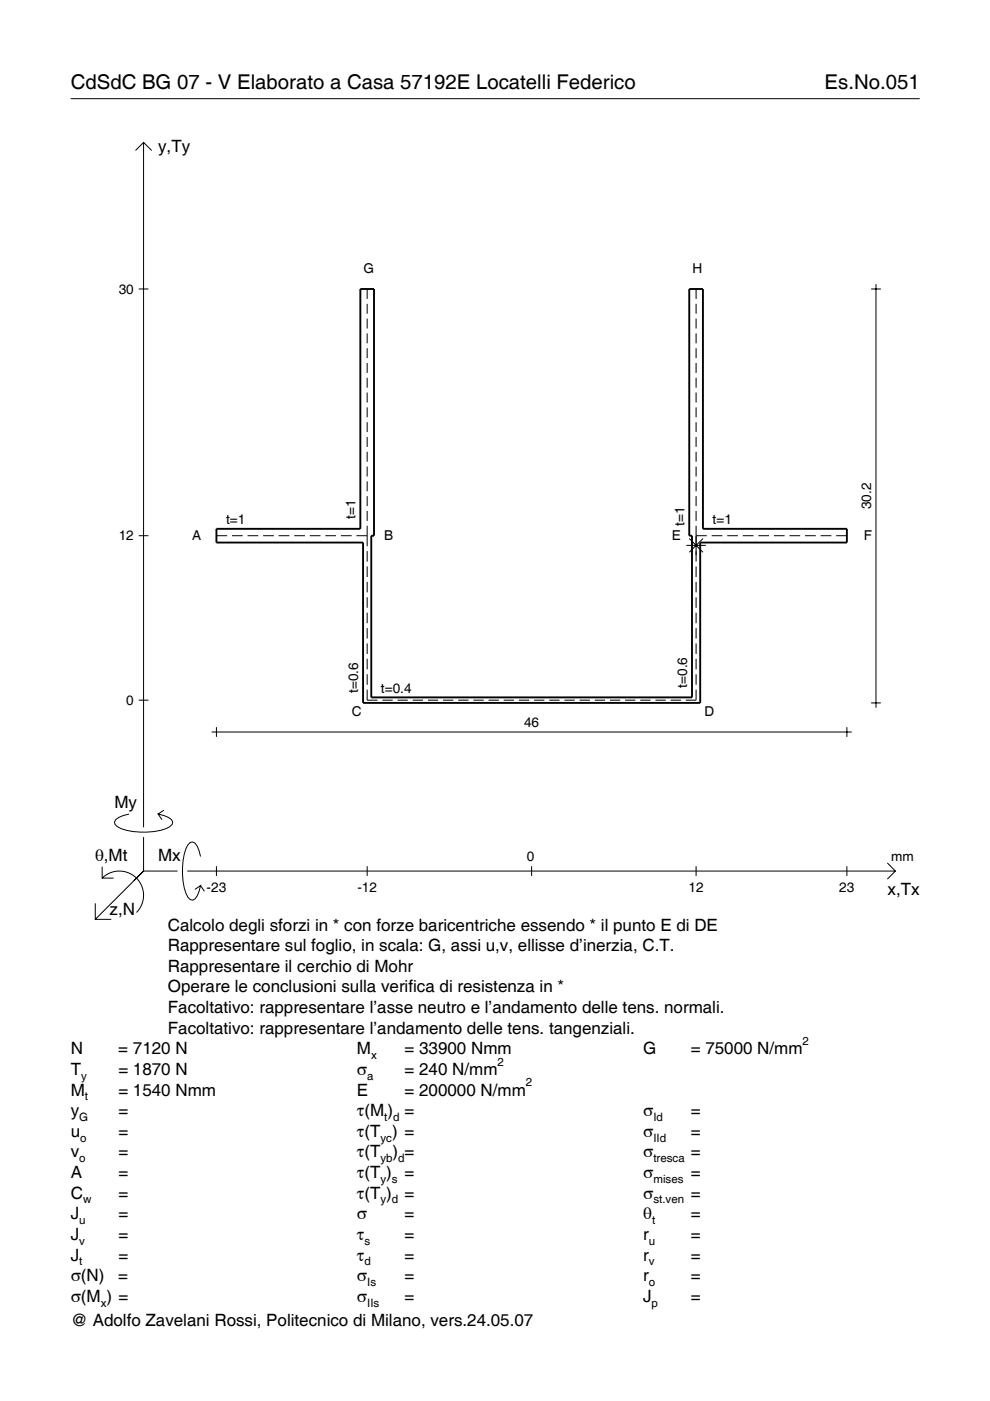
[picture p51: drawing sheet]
<svg xmlns="http://www.w3.org/2000/svg" width="210mm" height="297mm" viewBox="0 0 210 297" stroke-linecap="round" stroke-linejoin="round" font-family="sans-serif">
<defs><g id="words">
<g font-size="4.3">
<text x="15" y="18.9">CdSdC BG 07 - V Elaborato a Casa 57192E Locatelli Federico</text>
<text x="174.8" y="18.9">Es.No.051</text>
</g>
<g font-size="3.6">
<text x="33.5" y="32.3">y,Ty</text>
<text x="24.3" y="171.3">My</text>
<text x="20.1" y="182.6">θ,Mt</text>
<text x="33.5" y="182.6">Mx</text>
<text x="188.2" y="189.8">x,Tx</text>
<text x="23.2" y="193.9">z,N</text>
<text x="35.6" y="197.3">Calcolo degli sforzi in * con forze baricentriche essendo * il punto E di DE</text>
<text x="35.6" y="201.7">Rappresentare sul foglio, in scala: G, assi u,v, ellisse d’inerzia, C.T.</text>
<text x="35.6" y="206">Rappresentare il cerchio di Mohr</text>
<text x="35.6" y="210.4">Operare le conclusioni sulla verifica di resistenza in *</text>
<text x="35.6" y="214.8">Facoltativo: rappresentare l’asse neutro e l’andamento delle tens. normali.</text>
<text x="35.6" y="219.2">Facoltativo: rappresentare l’andamento delle tens. tangenziali.</text>
<text x="15" y="223.5">N</text>
<text x="15" y="227.9">T</text>
<text x="25.1" y="223.5">= 7120 N</text>
<text x="25.1" y="227.9">= 1870 N</text>
<text x="75.7" y="227.9">σ</text>
<text x="75.7" y="223.5">M</text>
<text x="85.8" y="223.5">= 33900 Nmm</text>
<text x="85.8" y="227.9">= 240 N/mm</text>
<text x="136.4" y="223.5">G</text>
<text x="146.5" y="223.5">= 75000 N/mm</text>
<text x="15" y="232.3">M</text>
<text x="25.1" y="232.3">= 1540 Nmm</text>
<text x="75.7" y="232.3">E</text>
<text x="85.8" y="232.3">= 200000 N/mm</text>
<text x="15" y="236.7">y</text>
<text x="25.1" y="236.7">=</text>
<text x="75.7" y="236.7">τ(M ) =</text>
<text x="136.4" y="236.7">σ</text>
<text x="146.5" y="236.7">=</text>
<text x="15" y="241">u</text>
<text x="15" y="245.4">v</text>
<text x="25.1" y="241">=</text>
<text x="25.1" y="245.4">=</text>
<text x="75.7" y="241">τ(T ) =</text>
<text x="75.7" y="245.4">τ(T</text>
<text x="83.3" y="245.4">) =</text>
<text x="136.4" y="241">σ</text>
<text x="136.4" y="245.4">σ</text>
<text x="146.5" y="241">=</text>
<text x="146.5" y="245.4">=</text>
<text x="15" y="249.8">A</text>
<text x="25.1" y="249.8">=</text>
<text x="75.7" y="249.8">τ(T )</text>
<text x="85.8" y="249.8">=</text>
<text x="136.4" y="249.8">σ</text>
<text x="146.5" y="249.8">=</text>
<text x="15" y="254.2">C</text>
<text x="25.1" y="254.2">=</text>
<text x="75.7" y="254.2">τ(T )</text>
<text x="85.8" y="254.2">=</text>
<text x="136.4" y="254.2">σ</text>
<text x="146.5" y="254.2">=</text>
<text x="15" y="258.5">J</text>
<text x="15" y="262.9">J</text>
<text x="25.1" y="258.5">=</text>
<text x="25.1" y="262.9">=</text>
<text x="75.7" y="258.5">σ</text>
<text x="75.7" y="262.9">τ</text>
<text x="85.8" y="258.5">=</text>
<text x="85.8" y="262.9">=</text>
<text x="136.4" y="258.5">θ</text>
<text x="136.4" y="262.9">r</text>
<text x="146.5" y="258.5">=</text>
<text x="146.5" y="262.9">=</text>
<text x="15" y="267.3">J</text>
<text x="25.1" y="267.3">=</text>
<text x="75.7" y="267.3">τ</text>
<text x="85.8" y="267.3">=</text>
<text x="136.4" y="267.3">r</text>
<text x="146.5" y="267.3">=</text>
<text x="15" y="271.7">σ(N)</text>
<text x="25.1" y="271.7">=</text>
<text x="75.7" y="271.7">σ</text>
<text x="85.8" y="271.7">=</text>
<text x="136.4" y="271.7">r</text>
<text x="146.5" y="271.7">=</text>
<text x="15" y="276">σ(M ) =</text>
<text x="15" y="281.2">@ Adolfo Zavelani Rossi, Politecnico di Milano, vers.24.05.07</text>
<text x="75.7" y="276">σ</text>
<text x="85.8" y="276">=</text>
<text x="136.4" y="276">J</text>
<text x="146.5" y="276">=</text>
</g>
<g font-size="2.9">
<text x="77.1" y="57.8">G</text>
<text x="146.8" y="57.8">H</text>
<text x="25.2" y="62.3">30</text>
<text x="184.7" y="108" transform="rotate(-90 184.7 108)">30.2</text>
<text x="47.9" y="111.1">t=1</text>
<text x="75.4" y="110.1" transform="rotate(-90 75.4 110.1)">t=1</text>
<text x="145.1" y="111.5" transform="rotate(-90 145.1 111.5)">t=1</text>
<text x="151.1" y="111.1">t=1</text>
<text x="25.2" y="114.6">12</text>
<text x="40.8" y="114.5">A</text>
<text x="81.5" y="114.5">B</text>
<text x="142.5" y="114.5">E</text>
<text x="183.2" y="114.5">F</text>
<text x="26.8" y="149.5">0</text>
<text x="75.9" y="147" transform="rotate(-90 75.9 147)">t=0.6</text>
<text x="80.8" y="146.8">t=0.4</text>
<text x="145.7" y="145.8" transform="rotate(-90 145.7 145.8)">t=0.6</text>
<text x="74.6" y="151.9">C</text>
<text x="111.1" y="154.2">46</text>
<text x="149.4" y="151.9">D</text>
<text x="111.7" y="182.6">0</text>
<text x="189" y="182.6">mm</text>
<text x="43.8" y="189.1">-23</text>
<text x="75.8" y="189.1">-12</text>
<text x="146" y="189.1">12</text>
<text x="178" y="189.1">23</text>
</g>
<g font-size="2.4">
<text x="170.2" y="221.5">2</text>
<text x="78.7" y="224.5">x</text>
<text x="105.5" y="225.9">2</text>
<text x="17.2" y="228.9">y</text>
<text x="18" y="233.3">t</text>
<text x="77.9" y="228.9">a</text>
<text x="111.5" y="230.3">2</text>
<text x="16.8" y="237.7">G</text>
<text x="81.5" y="237.7">t d</text>
<text x="138.5" y="237.7">Id</text>
<text x="17" y="242">o</text>
<text x="80.7" y="242">yc</text>
<text x="138.5" y="242">IId</text>
<text x="16.8" y="246.4">o</text>
<text x="80.7" y="246.4">yb d</text>
<text x="80.7" y="250.8">y s</text>
<text x="138.5" y="246.4">tresca</text>
<text x="138.5" y="250.8">mises</text>
<text x="17.6" y="255.2">w</text>
<text x="80.7" y="255.2">y d</text>
<text x="138.5" y="255.2">st.ven</text>
<text x="16.8" y="259.5">u</text>
<text x="16.8" y="263.9">v</text>
<text x="77.3" y="263.9">s</text>
<text x="137.6" y="263.9">u</text>
<text x="138.2" y="259.5">t</text>
<text x="16.8" y="268.3">t</text>
<text x="77.3" y="268.3">d</text>
<text x="137.6" y="268.3">v</text>
<text x="77.9" y="272.7">Is</text>
<text x="137.6" y="272.7">o</text>
<text x="21.4" y="277">x</text>
<text x="77.9" y="277">IIs</text>
<text x="138.2" y="277">p</text>
</g>
</g></defs>
<g fill="none" stroke="#000" stroke-width=".21">
<path d="M15 20.9h180M28.7 31.9l1.7-1.7 1.8 1.7M30.4 30.2v145.2M29.4 61.3h2.1M77.8 61.3v2.1M77.8 64.4v2.1M77.8 67.5v2.2M77.8 70.7v2.1M77.8 73.8v2.1M77.8 77v2.1M147.6 61.3v2.1M147.6 64.4v2.1"/>
<path d="M147.6 67.5v2.2M147.6 70.7v2.1M147.6 73.8v2.1M147.6 77v2.1M184.7 61.3h2.1M185.7 60.2v89.9M77.8 80.1v2.1M77.8 83.2v2.1M77.8 86.4v2.1M77.8 89.5v2.1M77.8 92.6v2.2M77.8 95.8v2.1"/>
<path d="M77.8 98.9v2.1M147.6 80.1v2.1M147.6 83.2v2.1M147.6 86.4v2.1M147.6 89.5v2.1M147.6 92.6v2.2M147.6 95.8v2.1M147.6 98.9v2.1M29.4 113.6h2.1M45.9 113.6h2.3M49.2 113.6h2.3M52.5 113.6h2.3"/>
<path d="M55.8 113.6h2.3M59.1 113.6h2.2M62.4 113.6h2.2M65.7 113.6h2.2M69 113.6h2.2M72.3 113.6h2.2M75.6 113.6h2.2M77.8 102.1v2.1M77.8 105.2v2.1M77.8 108.3v2.1M77.8 111.5v4.3M77.8 116.8v2.3"/>
<path d="M145.5 115.6h4.1M146.1 114.2l2.9 2.9M147.6 113.6h2.3M147.6 102.1v2.1M147.6 105.2v2.1M147.6 108.3v2.1M147.6 111.5v7.6M149 114.2l-2.9 2.9M150.9 113.6h2.3M154.2 113.6h2.3M157.5 113.6h2.3M160.8 113.6h2.3"/>
<path d="M164.1 113.6h2.3M167.4 113.6h2.3M170.7 113.6h2.3M174 113.6h2.3M177.3 113.6h2.3M77.8 120.1v2.2M77.8 123.4v2.2M77.8 126.6v2.3M77.8 129.9v2.2M77.8 133.2v2.2M77.8 136.4v2.3M77.8 139.7v2.2"/>
<path d="M147.6 120.1v2.2M147.6 123.4v2.2M147.6 126.6v2.3M147.6 129.9v2.2M147.6 133.2v2.2M147.6 136.4v2.3M147.6 139.7v2.2M29.4 148.5h2.1M44.9 155.2h135.7M45.9 154.2v2M77.8 146.2v2.3h2.2M77.8 143v2.2"/>
<path d="M81.1 148.5h2.2M84.3 148.5h2.2M87.5 148.5h2.2M90.7 148.5h2.2M93.9 148.5h2.2M97.1 148.5h2.2M100.4 148.5h2.2M103.6 148.5h2.2M106.8 148.5h2.2M110 148.5h2.2M113.2 148.5h2.2M116.4 148.5h2.2"/>
<path d="M119.7 148.5h2.2M122.9 148.5h2.2M126.1 148.5h2.2M129.3 148.5h2.2M132.5 148.5h2.2M135.7 148.5h2.2M139 148.5h2.2M142.2 148.5h2.2M147.6 146.2v2.3h-2.2M147.6 143v2.2M179.6 154.2v2M184.7 149h2.1"/>
<path d="M27.3 172.6a3.6 3.6 0 0 0-3 1.7l.1 .5a5.7 5.7 0 0 0 3.8 1.5 13.3 13.3 0 0 0 7.8-1l.5-.5 .1-.5a3.6 3.6 0 0 0-3.1-1.7l.8 1.2M30.4 177.5v7.2M34.7 171.8l-1.2 .8M20.2 191.5v3.4h3.4M21.7 186.2a5.1 5.1 0 0 1 7.2 0 5.1 5.1 0 0 1 0 7.3M21.7 183.8v2.4h2.4M30.4 184.7l-10.2 10.2M30.4 184.7l-2 2M30.4 184.7h7.2M39.7 184.7h150.1M42.5 181.6a3.6 3.6 0 0 0-1.7-3.1l-.5 .1a5.7 5.7 0 0 0-1.5 3.8 13.3 13.3 0 0 0 1 7.8l.5 .5 .5 .2a3.6 3.6 0 0 0 1.7-3.1l-1.2 .8M42.5 187.8l.8 1.2"/>
<path d="M45.9 183.7v2M77.8 183.7v2M112.7 183.7v2M147.6 183.7v2M179.6 183.7v2M188.1 183l1.7 1.7-1.7 1.7"/>
</g>
<path d="M76.4 61.3h2.9v52.3h-.6v34.3h68v-34.3h-.6v-52.3h2.9v50.8h30.6v2.9h-31.1v34h-71.5v-34h-31.1v-2.9h30.5z" fill="none" stroke="#000" stroke-width=".4"/>
<use href="#words"/>
</svg>
